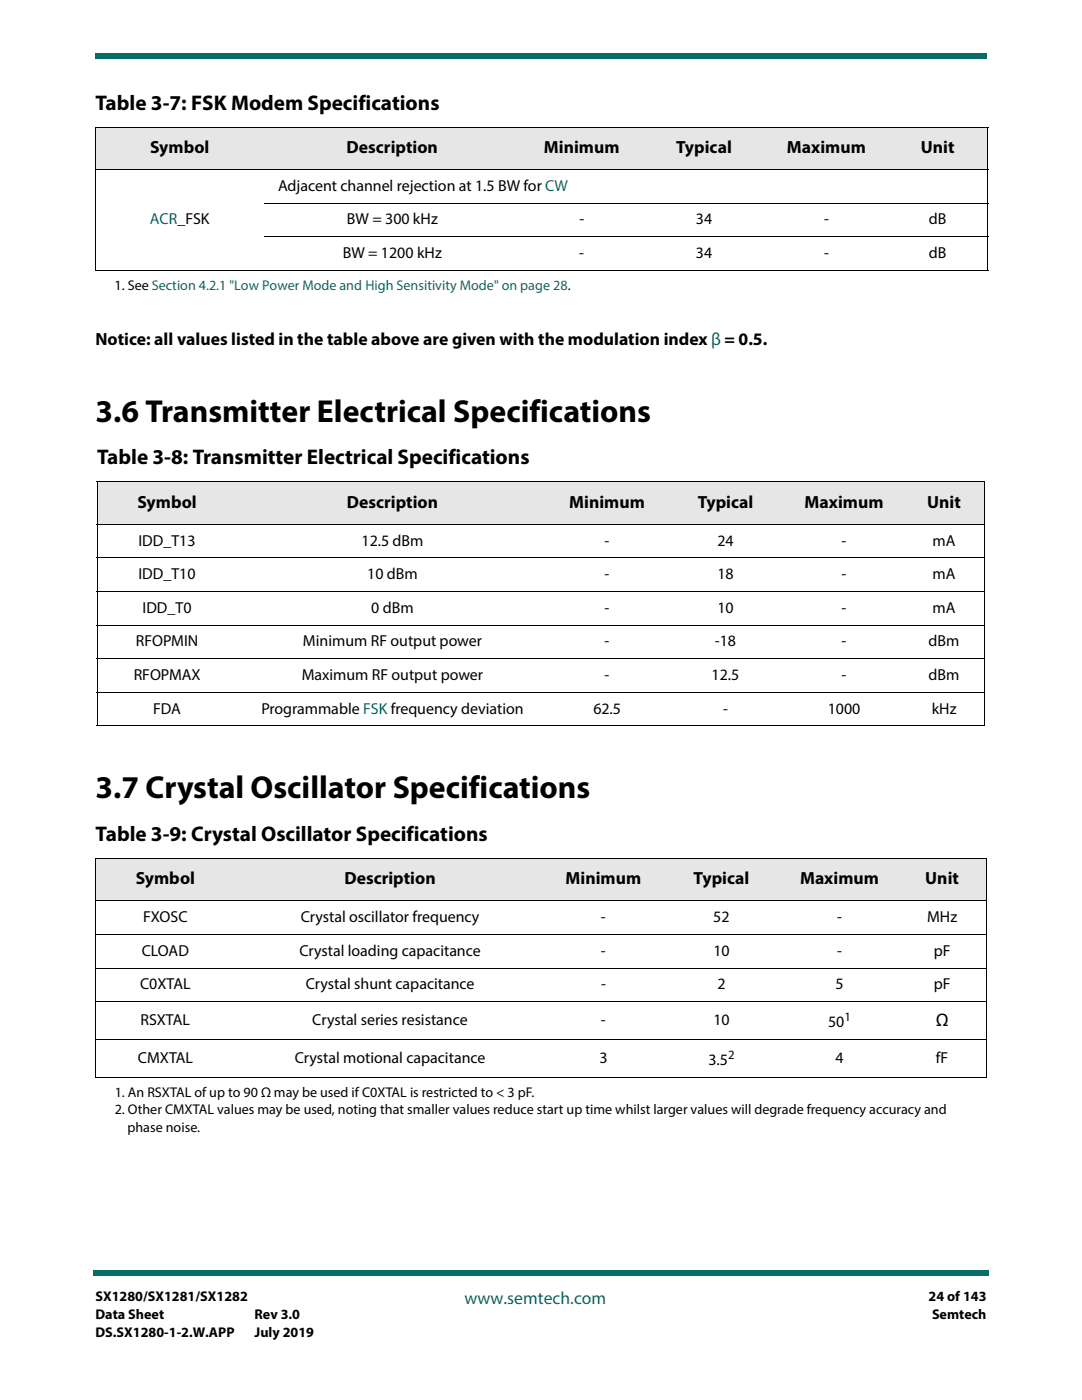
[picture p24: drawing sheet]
<svg xmlns="http://www.w3.org/2000/svg" width="216mm" height="279mm" viewBox="0 0 216 279" stroke-linecap="round" stroke-linejoin="round" font-family="sans-serif">
<defs><g id="words">
<g font-size="6.3">
<text x="19" y="84.2">3.6 Transmitter Electrical Specifications</text>
<text x="19" y="159.3">3.7 Crystal Oscillator Specifications</text>
</g>
<g font-size="4.2">
<text x="19" y="21.9">Table 3-7: FSK Modem Specifications</text>
<text x="19.4" y="92.7">Table 3-8: Transmitter Electrical Specifications</text>
<text x="19.1" y="167.8">Table 3-9: Crystal Oscillator Specifications</text>
</g>
<text font-size="3.9" x="186.7" y="204.7">Ω</text>
<g font-size="3.5">
<text x="30" y="30.6">Symbol</text>
<text x="69.2" y="30.6">Description</text>
<text x="108.5" y="30.6">Minimum</text>
<text x="134.9" y="30.6">Typical</text>
<text x="157" y="30.6">Maximum</text>
<text x="183.7" y="30.6">Unit</text>
<text x="19" y="68.9">Notice: all values listed in the table above are given with the modulation index β = 0.5.</text>
<text x="27.4" y="101.4">Symbol</text>
<text x="69.2" y="101.4">Description</text>
<text x="113.6" y="101.4">Minimum</text>
<text x="139.2" y="101.4">Typical</text>
<text x="160.5" y="101.4">Maximum</text>
<text x="185" y="101.4">Unit</text>
<text x="27.1" y="176.5">Symbol</text>
<text x="68.7" y="176.5">Description</text>
<text x="112.8" y="176.5">Minimum</text>
<text x="138.4" y="176.5">Typical</text>
<text x="159.6" y="176.5">Maximum</text>
<text x="184.6" y="176.5">Unit</text>
</g>
<text font-size="3.5" fill="#086d68" x="92.7" y="260.2">www.semtech.com</text>
<g font-size="3.2">
<text x="55.5" y="38.1">Adjacent channel rejection at 1.5 BW for CW</text>
<text x="69.2" y="44.8">BW = 300 kHz</text>
<text x="115.6" y="44.8">-</text>
<text x="138.9" y="44.8">34</text>
<text x="164.4" y="44.8">-</text>
<text x="185.4" y="44.8">dB</text>
<text x="68.4" y="51.5">BW = 1200 kHz</text>
<text x="115.6" y="51.5">-</text>
<text x="138.8" y="51.5">34</text>
<text x="164.4" y="51.5">-</text>
<text x="185.4" y="51.5">dB</text>
<text x="27.6" y="108.9">IDD_T13</text>
<text x="72.1" y="108.9">12.5 dBm</text>
<text x="120.7" y="108.9">-</text>
<text x="143.2" y="108.9">24</text>
<text x="167.9" y="108.9">-</text>
<text x="186.1" y="108.9">mA</text>
<text x="27.6" y="115.6">IDD_T10</text>
<text x="73.3" y="115.6">10 dBm</text>
<text x="120.7" y="115.6">-</text>
<text x="143.2" y="115.6">18</text>
<text x="167.9" y="115.6">-</text>
<text x="186.1" y="115.6">mA</text>
<text x="28.4" y="122.3">IDD_T0</text>
<text x="74.1" y="122.3">0 dBm</text>
<text x="120.7" y="122.3">-</text>
<text x="143.2" y="122.3">10</text>
<text x="167.9" y="122.3">-</text>
<text x="186.1" y="122.3">mA</text>
<text x="27.1" y="129">RFOPMIN</text>
<text x="60.5" y="129">Minimum RF output power</text>
<text x="120.6" y="129">-</text>
<text x="142.7" y="129">-18</text>
<text x="167.9" y="129">-</text>
<text x="185.3" y="129">dBm</text>
<text x="26.7" y="135.7">RFOPMAX</text>
<text x="60.2" y="135.7">Maximum RF output power</text>
<text x="120.6" y="135.7">-</text>
<text x="142" y="135.7">12.5</text>
<text x="167.9" y="135.7">-</text>
<text x="185.3" y="135.7">dBm</text>
<text x="30.6" y="142.4">FDA</text>
<text x="52.2" y="142.4">Programmable FSK frequency deviation</text>
<text x="118.4" y="142.4">62.5</text>
<text x="144.3" y="142.4">-</text>
<text x="165.2" y="142.4">1000</text>
<text x="185.9" y="142.4">kHz</text>
<text x="28.6" y="184">FXOSC</text>
<text x="60" y="184">Crystal oscillator frequency</text>
<text x="119.9" y="184">-</text>
<text x="142.3" y="184">52</text>
<text x="167" y="184">-</text>
<text x="185" y="184">MHz</text>
<text x="28.3" y="190.7">CLOAD</text>
<text x="59.7" y="190.7">Crystal loading capacitance</text>
<text x="119.9" y="190.7">-</text>
<text x="142.3" y="190.7">10</text>
<text x="167" y="190.7">-</text>
<text x="186.3" y="190.7">pF</text>
<text x="28" y="197.4">C0XTAL</text>
<text x="61" y="197.4">Crystal shunt capacitance</text>
<text x="119.9" y="197.4">-</text>
<text x="143.2" y="197.4">2</text>
<text x="166.7" y="197.4">5</text>
<text x="186.4" y="197.4">pF</text>
<text x="28" y="204.6">RSXTAL</text>
<text x="62.3" y="204.6">Crystal series resistance</text>
<text x="119.9" y="204.6">-</text>
<text x="142.3" y="204.6">10</text>
<text x="165.2" y="205">50</text>
<text x="27.5" y="212.1">CMXTAL</text>
<text x="58.8" y="212.1">Crystal motional capacitance</text>
<text x="119.6" y="212.1">3</text>
<text x="141.3" y="212.5">3.5</text>
<text x="166.7" y="212.1">4</text>
<text x="186.8" y="212.1">fF</text>
</g>
<text font-size="3.2" fill="#086d68" x="29.9" y="44.8">ACR_FSK</text>
<g font-size="2.8">
<text x="22.9" y="57.8">1. See Section 4.2.1 &quot;Low Power Mode and High Sensitivity Mode&quot; on page 28.</text>
<text x="22.9" y="218.9">1. An RSXTAL of up to 90 Ω may be used if C0XTAL is restricted to &lt; 3 pF.</text>
<text x="22.9" y="222.4">2. Other CMXTAL values may be used, noting that smaller values reduce start up time whilst larger values will degrade frequency accuracy and</text>
<text x="25.4" y="226">phase noise.</text>
<text x="19" y="259.7">SX1280/SX1281/SX1282</text>
<text x="19" y="263.2">Data Sheet</text>
<text x="50.8" y="263.2">Rev 3.0</text>
<text x="185.3" y="259.7">24 of 143</text>
<text x="186" y="263.2">Semtech</text>
<text x="19" y="266.7">DS.SX1280-1-2.W.APP</text>
<text x="50.8" y="266.7">July 2019</text>
</g>
<g font-size="2.5">
<text x="168.5" y="203.7">1</text>
<text x="145.3" y="211.3">2</text>
</g>
</g></defs>
<g fill="#086d68">
<path d="M18.5 253.5h.5v1h-.5z"/>
<path d="M19 253.5h178.4v1h-178.4z"/>
</g>
<path d="M19 6.4h177.8v9.5h-177.8z" fill="#fff"/>
<g fill="#086d68">
<path d="M19 10.6v1z"/>
<path d="M19 10.6h177.8v1h-177.8z"/>
</g>
<g fill="#e6e6e6">
<path d="M19.4 96.2h27.9v8.4h-27.9z"/>
<path d="M19.1 171.3h27.8v8.5h-27.8z"/>
<path d="M47.3 96.2h62v8.4h-62z"/>
<path d="M109.3 96.2h23.7v8.4h-23.7z"/>
<path d="M133 96.2h23.6v8.4h-23.6z"/>
<path d="M156.6 96.2h23.6v8.4h-23.6z"/>
<path d="M180.2 96.2h16.3v8.4h-16.3z"/>
<path d="M46.9 171.3h61.9v8.5h-61.9z"/>
<path d="M108.8 171.3h23.2v8.5h-23.2z"/>
<path d="M132 171.3h23.9v8.5h-23.9z"/>
<path d="M155.9 171.3h23.3v8.5h-23.3z"/>
<path d="M179.2 171.3h17.6v8.5h-17.6z"/>
<path d="M19 25.4h33.7v8.5h-33.7z"/>
<path d="M52.7 25.4h51.2v8.5h-51.2z"/>
<path d="M103.9 25.4h24.4v8.5h-24.4z"/>
<path d="M128.3 25.4h24.4v8.5h-24.4z"/>
<path d="M152.7 25.4h24.4v8.5h-24.4z"/>
<path d="M177.1 25.4h20v8.5h-20z"/>
</g>
<g fill="none" stroke="#000" stroke-width=".2">
<path d="M19 25.4h178.2M19 33.9h178.2M19 25.5v28.4M197.1 25.5v28.4M19 54h178.2M52.7 40.6h144.5M52.7 47.3h144.5M19.3 96.2h177.3M19.4 96.3v48.5M196.5 96.3v48.5M19.3 104.6h177.3M19.3 111.4h177.3"/>
<path d="M19.3 118.1h177.3M19.3 124.8h177.3M19.3 131.5h177.3M19.3 138.2h177.3M19.3 144.9h177.3M19 171.3h177.9M19 179.8h177.9M19.1 171.4v43.5M196.8 171.4v43.5M19 186.5h177.9M19 193.2h177.9M19 199.9h177.9"/>
<path d="M19 207.5h177.9M19 215h177.9"/>
</g>
<use href="#words"/>
</svg>
